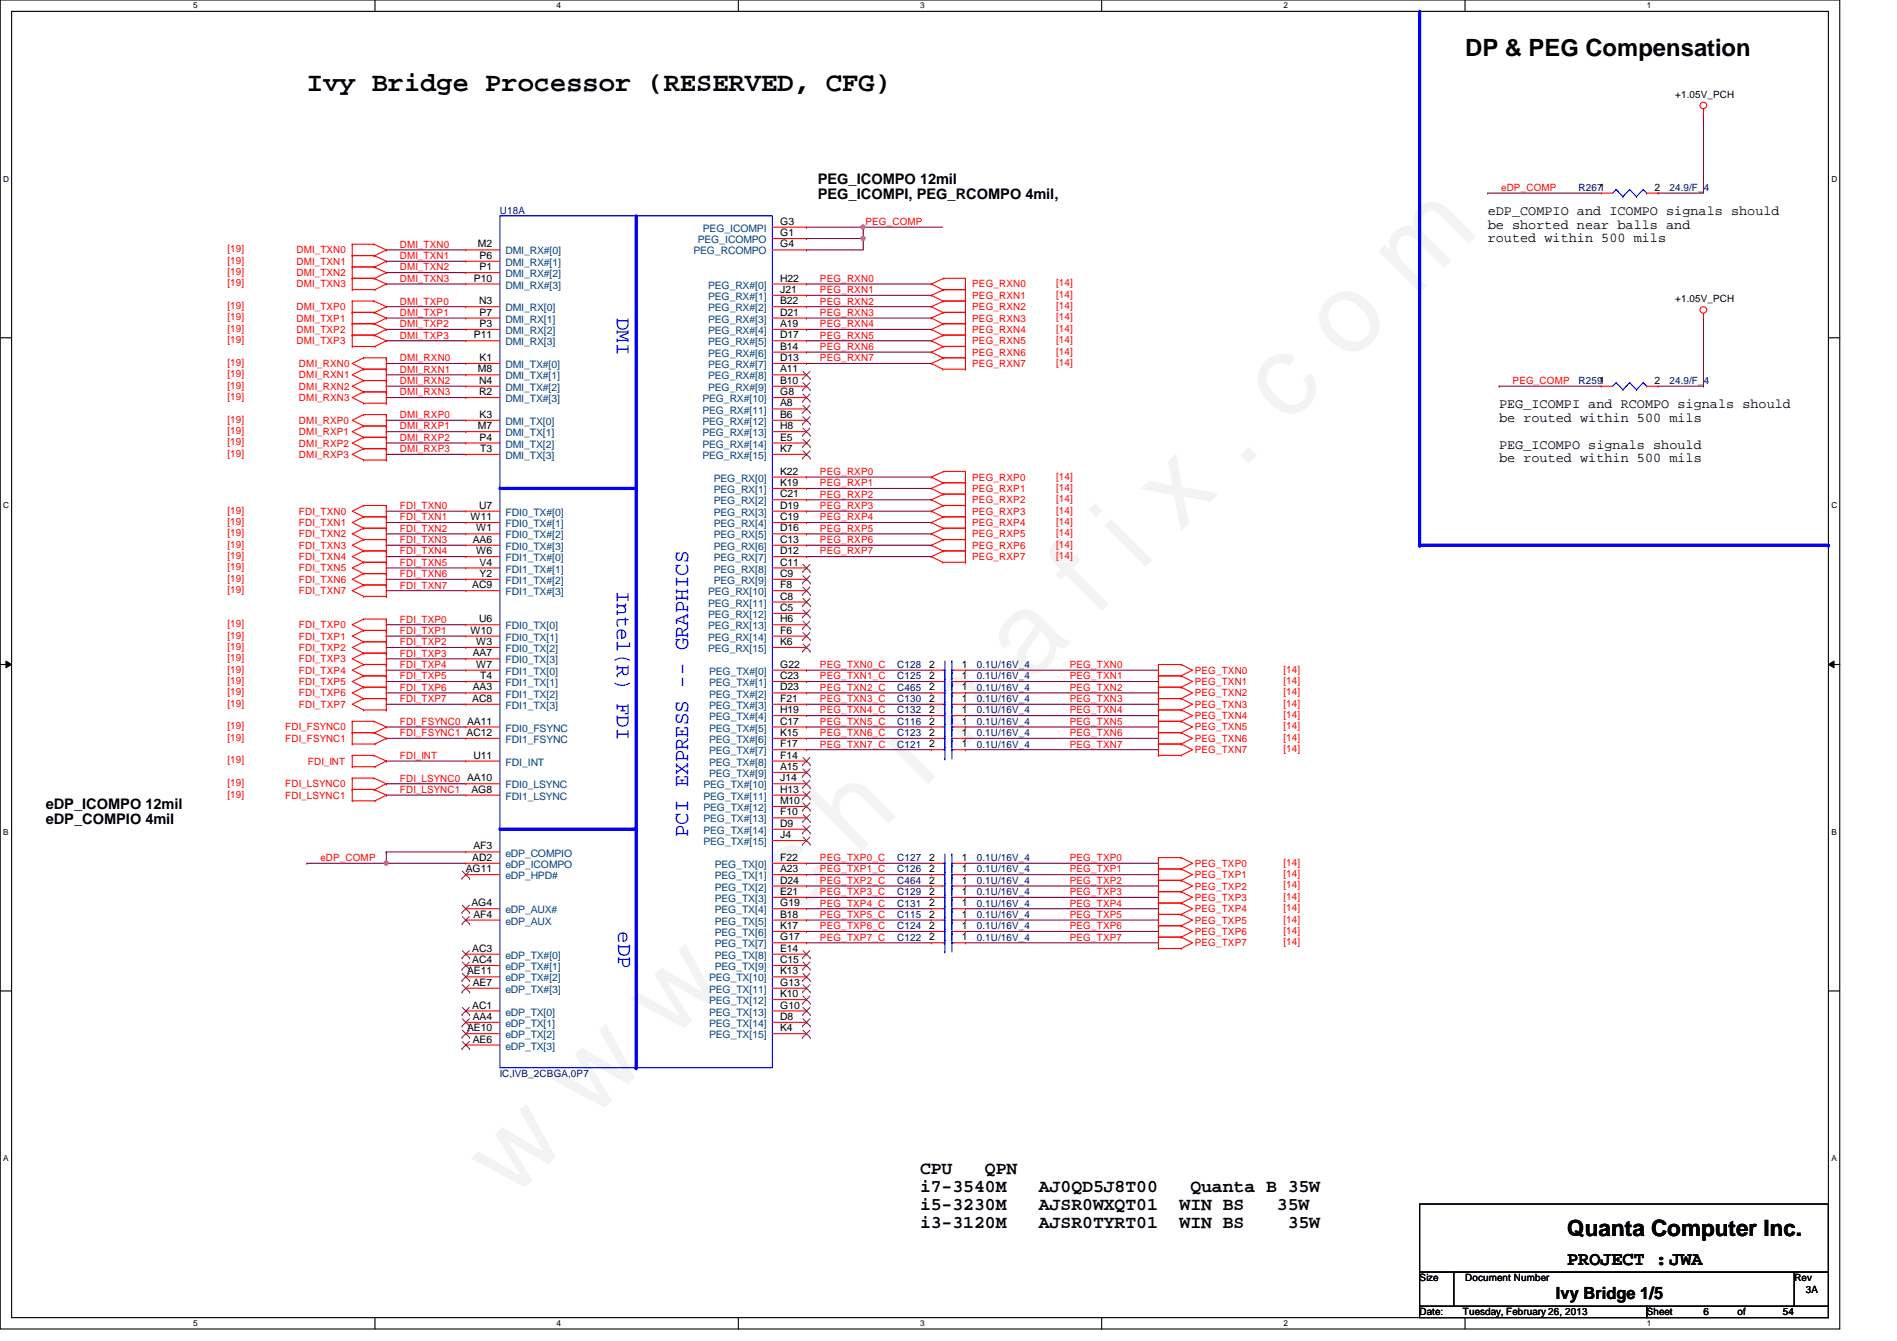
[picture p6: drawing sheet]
<svg xmlns="http://www.w3.org/2000/svg" width="297mm" height="210mm" viewBox="0 0 297 210" stroke-linecap="round" stroke-linejoin="round" font-family="sans-serif">
<defs><g id="words">
<text font-size="17.6" fill="#f0f" x="80.1" y="188" transform="rotate(-45 80.1 188)">w w w . c h i n a f i x . c o m</text>
<text font-size="4.2" x="48" y="14.2">Ivy Bridge Processor (RESERVED, CFG)</text>
<text font-size="3.7" x="229.4" y="8.8">DP &amp; PEG Compensation</text>
<text font-size="3.5" x="245.4" y="193.5">Quanta Computer Inc.</text>
<g font-size="3.3" fill="#00f">
<text x="96.6" y="49.8" transform="rotate(90 96.6 49.8)">DMI</text>
<text x="96.6" y="92.5" transform="rotate(90 96.6 92.5)">Intel(R) FDI</text>
<text x="107.8" y="131" transform="rotate(-90 107.8 131)">PCI EXPRESS -- GRAPHICS</text>
<text x="96.8" y="145.8" transform="rotate(90 96.8 145.8)">eDP</text>
</g>
<text font-size="3" x="245.4" y="198.1">PROJECT :JWA</text>
<g font-size="2.8">
<text x="144.1" y="183.7">CPU</text>
<text x="154.2" y="183.7">QPN</text>
<text x="144.1" y="186.6">i7-3540M</text>
<text x="144.1" y="189.4">i5-3230M</text>
<text x="162.7" y="186.6">AJ0QD5J8T00</text>
<text x="162.7" y="189.4">AJSR0WXQT01</text>
<text x="184.7" y="189.4">WIN BS</text>
<text x="186.4" y="186.6">Quanta B 35W</text>
<text x="199.9" y="189.4">35W</text>
<text x="144.1" y="192.2">i3-3120M</text>
<text x="162.7" y="192.2">AJSR0TYRT01</text>
<text x="184.7" y="192.2">WIN BS</text>
<text x="201.6" y="192.2">35W</text>
</g>
<text font-size="2.6" x="243.6" y="203.3">Ivy Bridge 1/5</text>
<g font-size="2.3">
<text x="128.1" y="28.8">PEG_ICOMPO 12mil</text>
<text x="128.1" y="31.2">PEG_ICOMPI, PEG_RCOMPO 4mil,</text>
<text x="7.2" y="126.6">eDP_ICOMPO 12mil</text>
<text x="7.2" y="128.9">eDP_COMPIO 4mil</text>
</g>
<g font-size="2.1">
<text x="233" y="33.7">eDP_COMPIO and ICOMPO signals should</text>
<text x="233" y="35.8">be shorted near balls and</text>
<text x="233" y="37.9">routed within 500 mils</text>
<text x="234.7" y="63.9">PEG_ICOMPI and RCOMPO signals should</text>
<text x="234.7" y="66">be routed within 500 mils</text>
<text x="234.7" y="70.2">PEG_ICOMPO signals should</text>
<text x="234.7" y="72.3">be routed within 500 mils</text>
</g>
<g font-size="1.6">
<text x="262.3" y="15.3">+1.05V_PCH</text>
<text x="259.1" y="29.8">2</text>
<text x="122.2" y="35.2">G3</text>
<text x="74.8" y="38.7">M2</text>
<text x="75.1" y="40.5">P6</text>
<text x="122.2" y="37">G1</text>
<text x="122.2" y="38.7">G4</text>
<text x="74.2" y="44.1">P10</text>
<text x="75" y="47.6">N3</text>
<text x="75.1" y="42.3">P1</text>
<text x="122.2" y="44.1">H22</text>
<text x="122.2" y="45.8">J21</text>
<text x="122.2" y="47.6">B22</text>
<text x="262.3" y="47.3">+1.05V_PCH</text>
<text x="74.2" y="53">P11</text>
<text x="75.1" y="49.4">P7</text>
<text x="75.1" y="51.2">P3</text>
<text x="122.2" y="49.4">D21</text>
<text x="122.2" y="51.2">A19</text>
<text x="122.2" y="53">D17</text>
<text x="74.8" y="58.3">M8</text>
<text x="75.1" y="56.5">K1</text>
<text x="122.2" y="54.7">B14</text>
<text x="122.2" y="56.5">D13</text>
<text x="122.2" y="58.3">A11</text>
<text x="75" y="60.1">N4</text>
<text x="75" y="61.8">R2</text>
<text x="75.1" y="65.4">K3</text>
<text x="122.2" y="60.1">B10</text>
<text x="122.2" y="61.8">G8</text>
<text x="122.2" y="63.6">A8</text>
<text x="122.2" y="65.4">B6</text>
<text x="259.1" y="60.1">2</text>
<text x="74.8" y="67.2">M7</text>
<text x="75.1" y="69">P4</text>
<text x="75.2" y="70.7">T3</text>
<text x="122.2" y="67.2">H8</text>
<text x="122.2" y="69">E5</text>
<text x="122.2" y="70.7">K7</text>
<text x="122.2" y="74.3">K22</text>
<text x="122.2" y="76.1">K19</text>
<text x="122.2" y="77.9">C21</text>
<text x="73.7" y="81.4">W11</text>
<text x="74.5" y="83.2">W1</text>
<text x="75" y="79.6">U7</text>
<text x="122.2" y="79.6">D19</text>
<text x="122.2" y="81.4">C19</text>
<text x="122.2" y="83.2">D16</text>
<text x="74" y="85">AA6</text>
<text x="74.5" y="86.7">W6</text>
<text x="75.1" y="88.5">V4</text>
<text x="122.2" y="85">C13</text>
<text x="122.2" y="86.7">D12</text>
<text x="122.2" y="88.5">C11</text>
<text x="74" y="92.1">AC9</text>
<text x="75.1" y="90.3">Y2</text>
<text x="122.2" y="90.3">C9</text>
<text x="122.2" y="92.1">F8</text>
<text x="122.2" y="93.9">C8</text>
<text x="122.2" y="95.6">C5</text>
<text x="73.7" y="99.2">W10</text>
<text x="74.5" y="101">W3</text>
<text x="75" y="97.4">U6</text>
<text x="122.2" y="97.4">H6</text>
<text x="122.2" y="99.2">F6</text>
<text x="122.2" y="101">K6</text>
<text x="74" y="102.7">AA7</text>
<text x="74.5" y="104.5">W7</text>
<text x="75.2" y="106.3">T4</text>
<text x="122.2" y="104.5">G22</text>
<text x="122.2" y="106.3">C23</text>
<text x="145.5" y="106.3">2</text>
<text x="145.5" y="104.5">2</text>
<text x="150.6" y="106.3">1</text>
<text x="150.6" y="104.5">1</text>
<text x="74" y="109.9">AC8</text>
<text x="74" y="108.1">AA3</text>
<text x="122.2" y="108.1">D23</text>
<text x="122.2" y="109.9">F21</text>
<text x="122.2" y="111.6">H19</text>
<text x="122.2" y="113.4">C17</text>
<text x="145.5" y="111.6">2</text>
<text x="145.5" y="108.1">2</text>
<text x="145.5" y="113.4">2</text>
<text x="145.5" y="109.9">2</text>
<text x="150.6" y="111.6">1</text>
<text x="150.6" y="108.1">1</text>
<text x="150.6" y="113.4">1</text>
<text x="150.6" y="109.9">1</text>
<text x="74.1" y="118.7">U11</text>
<text x="122.2" y="115.2">K15</text>
<text x="122.2" y="117">F17</text>
<text x="122.2" y="118.7">F14</text>
<text x="145.5" y="117">2</text>
<text x="145.5" y="115.2">2</text>
<text x="150.6" y="117">1</text>
<text x="150.6" y="115.2">1</text>
<text x="73.8" y="124.1">AG8</text>
<text x="122.2" y="120.5">A15</text>
<text x="122.2" y="122.3">J14</text>
<text x="122.2" y="124.1">H13</text>
<text x="122.2" y="125.9">M10</text>
<text x="122.2" y="127.6">F10</text>
<text x="122.2" y="129.4">D9</text>
<text x="122.2" y="131.2">J4</text>
<text x="72.9" y="136.5">AG11</text>
<text x="74" y="134.7">AD2</text>
<text x="74.1" y="133">AF3</text>
<text x="122.2" y="134.7">F22</text>
<text x="122.2" y="136.5">A23</text>
<text x="145.5" y="134.7">2</text>
<text x="145.5" y="136.5">2</text>
<text x="150.6" y="134.7">1</text>
<text x="150.6" y="136.5">1</text>
<text x="73.8" y="141.9">AG4</text>
<text x="74.1" y="143.6">AF4</text>
<text x="122.2" y="138.3">D24</text>
<text x="122.2" y="140.1">E21</text>
<text x="122.2" y="141.9">G19</text>
<text x="122.2" y="143.6">B18</text>
<text x="145.5" y="138.3">2</text>
<text x="145.5" y="140.1">2</text>
<text x="145.5" y="141.9">2</text>
<text x="145.5" y="143.6">2</text>
<text x="150.6" y="138.3">1</text>
<text x="150.6" y="140.1">1</text>
<text x="150.6" y="141.9">1</text>
<text x="150.6" y="143.6">1</text>
<text x="74" y="149">AC3</text>
<text x="122.2" y="145.4">K17</text>
<text x="122.2" y="147.2">G17</text>
<text x="122.2" y="149">E14</text>
<text x="145.5" y="145.4">2</text>
<text x="145.5" y="147.2">2</text>
<text x="150.6" y="145.4">1</text>
<text x="150.6" y="147.2">1</text>
<text x="73.1" y="152.5">AE11</text>
<text x="74" y="150.7">AC4</text>
<text x="74" y="154.3">AE7</text>
<text x="122.2" y="150.7">C15</text>
<text x="122.2" y="152.5">K13</text>
<text x="122.2" y="154.3">G13</text>
<text x="73.1" y="161.4">AE10</text>
<text x="74" y="157.9">AC1</text>
<text x="74" y="159.6">AA4</text>
<text x="122.2" y="156.1">K10</text>
<text x="122.2" y="157.9">G10</text>
<text x="122.2" y="159.6">D8</text>
<text x="122.2" y="161.4">K4</text>
<text x="74" y="163.2">AE6</text>
<text x="222.3" y="200.6">Size</text>
<text x="229.4" y="200.6">Document Number</text>
<text x="281" y="200.6">Rev</text>
<text x="282.7" y="202.4">3A</text>
<text x="222.3" y="205.9">Date:</text>
<text x="229.1" y="205.9">Tuesday, February 26, 2013</text>
<text x="257.8" y="205.9">Sheet</text>
<text x="266.7" y="205.9">6</text>
<text x="272.1" y="205.9">of</text>
<text x="279.2" y="205.9">54</text>
</g>
<g font-size="1.6" fill="#f00">
<text x="235.1" y="29.9">eDP_COMP</text>
<text x="135.5" y="35.2">PEG_COMP</text>
<text x="35.6" y="39.5">[19]</text>
<text x="35.6" y="41.3">[19]</text>
<text x="46.4" y="39.7">DMI_TXN0</text>
<text x="46.4" y="41.4">DMI_TXN1</text>
<text x="62.6" y="40.6">DMI_TXN1</text>
<text x="62.6" y="38.8">DMI_TXN0</text>
<text x="35.6" y="43.1">[19]</text>
<text x="35.6" y="44.8">[19]</text>
<text x="46.4" y="43.2">DMI_TXN2</text>
<text x="46.4" y="45">DMI_TXN3</text>
<text x="62.6" y="47.7">DMI_TXP0</text>
<text x="62.6" y="42.3">DMI_TXN2</text>
<text x="62.6" y="44.1">DMI_TXN3</text>
<text x="128.4" y="45.9">PEG_RXN1</text>
<text x="128.4" y="47.7">PEG_RXN2</text>
<text x="128.4" y="44.1">PEG_RXN0</text>
<text x="152.2" y="45">PEG_RXN0</text>
<text x="152.2" y="46.8">PEG_RXN1</text>
<text x="165.4" y="44.8">[14]</text>
<text x="165.4" y="46.6">[14]</text>
<text x="35.6" y="48.4">[19]</text>
<text x="35.6" y="50.2">[19]</text>
<text x="35.6" y="51.9">[19]</text>
<text x="35.6" y="53.7">[19]</text>
<text x="46.4" y="48.6">DMI_TXP0</text>
<text x="46.4" y="50.3">DMI_TXP1</text>
<text x="46.4" y="52.1">DMI_TXP2</text>
<text x="46.4" y="53.9">DMI_TXP3</text>
<text x="62.6" y="49.4">DMI_TXP1</text>
<text x="62.6" y="51.2">DMI_TXP2</text>
<text x="62.6" y="53">DMI_TXP3</text>
<text x="128.4" y="49.4">PEG_RXN3</text>
<text x="128.4" y="51.2">PEG_RXN4</text>
<text x="128.4" y="53">PEG_RXN5</text>
<text x="152.2" y="48.6">PEG_RXN2</text>
<text x="152.2" y="50.3">PEG_RXN3</text>
<text x="152.2" y="52.1">PEG_RXN4</text>
<text x="152.2" y="53.9">PEG_RXN5</text>
<text x="165.4" y="48.4">[14]</text>
<text x="165.4" y="50.2">[14]</text>
<text x="165.4" y="51.9">[14]</text>
<text x="165.4" y="53.7">[14]</text>
<text x="35.6" y="57.3">[19]</text>
<text x="35.6" y="59.1">[19]</text>
<text x="46.8" y="57.4">DMI_RXN0</text>
<text x="46.8" y="59.2">DMI_RXN1</text>
<text x="62.6" y="58.3">DMI_RXN1</text>
<text x="62.6" y="56.6">DMI_RXN0</text>
<text x="128.4" y="54.8">PEG_RXN6</text>
<text x="128.4" y="56.6">PEG_RXN7</text>
<text x="152.2" y="55.7">PEG_RXN6</text>
<text x="152.2" y="57.4">PEG_RXN7</text>
<text x="165.4" y="55.5">[14]</text>
<text x="165.4" y="57.3">[14]</text>
<text x="35.6" y="60.8">[19]</text>
<text x="35.6" y="62.6">[19]</text>
<text x="46.8" y="61">DMI_RXN2</text>
<text x="46.8" y="62.8">DMI_RXN3</text>
<text x="62.6" y="65.4">DMI_RXP0</text>
<text x="62.6" y="60.1">DMI_RXN2</text>
<text x="62.6" y="61.9">DMI_RXN3</text>
<text x="236.9" y="60.1">PEG_COMP</text>
<text x="35.6" y="66.2">[19]</text>
<text x="35.6" y="67.9">[19]</text>
<text x="35.6" y="69.7">[19]</text>
<text x="35.6" y="71.5">[19]</text>
<text x="46.8" y="66.3">DMI_RXP0</text>
<text x="46.8" y="68.1">DMI_RXP1</text>
<text x="46.8" y="69.9">DMI_RXP2</text>
<text x="46.8" y="71.7">DMI_RXP3</text>
<text x="62.6" y="67.2">DMI_RXP1</text>
<text x="62.6" y="69">DMI_RXP2</text>
<text x="62.6" y="70.8">DMI_RXP3</text>
<text x="128.4" y="76.1">PEG_RXP1</text>
<text x="128.4" y="77.9">PEG_RXP2</text>
<text x="128.4" y="74.3">PEG_RXP0</text>
<text x="152.2" y="75.2">PEG_RXP0</text>
<text x="152.2" y="77">PEG_RXP1</text>
<text x="165.4" y="75.1">[14]</text>
<text x="165.4" y="76.8">[14]</text>
<text x="35.6" y="80.4">[19]</text>
<text x="35.6" y="82.2">[19]</text>
<text x="35.6" y="83.9">[19]</text>
<text x="46.8" y="80.6">FDI_TXN0</text>
<text x="46.8" y="82.3">FDI_TXN1</text>
<text x="62.6" y="81.4">FDI_TXN1</text>
<text x="62.6" y="83.2">FDI_TXN2</text>
<text x="62.6" y="79.7">FDI_TXN0</text>
<text x="128.4" y="79.7">PEG_RXP3</text>
<text x="128.4" y="81.4">PEG_RXP4</text>
<text x="128.4" y="83.2">PEG_RXP5</text>
<text x="152.2" y="78.8">PEG_RXP2</text>
<text x="152.2" y="80.6">PEG_RXP3</text>
<text x="152.2" y="82.3">PEG_RXP4</text>
<text x="165.4" y="78.6">[14]</text>
<text x="165.4" y="80.4">[14]</text>
<text x="165.4" y="82.2">[14]</text>
<text x="165.4" y="83.9">[14]</text>
<text x="35.6" y="85.7">[19]</text>
<text x="35.6" y="87.5">[19]</text>
<text x="35.6" y="89.3">[19]</text>
<text x="46.8" y="84.1">FDI_TXN2</text>
<text x="46.8" y="85.9">FDI_TXN3</text>
<text x="46.8" y="87.7">FDI_TXN4</text>
<text x="46.8" y="89.5">FDI_TXN5</text>
<text x="62.6" y="88.6">FDI_TXN5</text>
<text x="62.6" y="86.8">FDI_TXN4</text>
<text x="62.6" y="85">FDI_TXN3</text>
<text x="128.4" y="85">PEG_RXP6</text>
<text x="128.4" y="86.8">PEG_RXP7</text>
<text x="152.2" y="84.1">PEG_RXP5</text>
<text x="152.2" y="85.9">PEG_RXP6</text>
<text x="152.2" y="87.7">PEG_RXP7</text>
<text x="165.4" y="85.7">[14]</text>
<text x="165.4" y="87.5">[14]</text>
<text x="35.6" y="91.1">[19]</text>
<text x="35.6" y="92.8">[19]</text>
<text x="46.8" y="91.2">FDI_TXN6</text>
<text x="46.8" y="93">FDI_TXN7</text>
<text x="62.6" y="92.1">FDI_TXN7</text>
<text x="62.6" y="90.3">FDI_TXN6</text>
<text x="35.6" y="98.2">[19]</text>
<text x="35.6" y="99.9">[19]</text>
<text x="35.6" y="101.7">[19]</text>
<text x="46.8" y="98.3">FDI_TXP0</text>
<text x="46.8" y="100.1">FDI_TXP1</text>
<text x="46.8" y="101.9">FDI_TXP2</text>
<text x="62.6" y="99.2">FDI_TXP1</text>
<text x="62.6" y="101">FDI_TXP2</text>
<text x="62.6" y="97.5">FDI_TXP0</text>
<text x="35.6" y="103.5">[19]</text>
<text x="35.6" y="105.3">[19]</text>
<text x="35.6" y="107.1">[19]</text>
<text x="46.8" y="103.7">FDI_TXP3</text>
<text x="46.8" y="105.5">FDI_TXP4</text>
<text x="46.8" y="107.2">FDI_TXP5</text>
<text x="62.6" y="106.3">FDI_TXP5</text>
<text x="62.6" y="104.6">FDI_TXP4</text>
<text x="62.6" y="102.8">FDI_TXP3</text>
<text x="128.4" y="106.3">PEG_TXN1_C</text>
<text x="128.4" y="104.6">PEG_TXN0_C</text>
<text x="167.5" y="106.3">PEG_TXN1</text>
<text x="167.5" y="104.6">PEG_TXN0</text>
<text x="187.1" y="105.5">PEG_TXN0</text>
<text x="187.1" y="107.2">PEG_TXN1</text>
<text x="201" y="105.3">[14]</text>
<text x="201" y="107.1">[14]</text>
<text x="35.6" y="108.8">[19]</text>
<text x="35.6" y="110.6">[19]</text>
<text x="46.8" y="109">FDI_TXP6</text>
<text x="46.8" y="110.8">FDI_TXP7</text>
<text x="62.6" y="113.5">FDI_FSYNC0 AA11</text>
<text x="62.6" y="109.9">FDI_TXP7</text>
<text x="62.6" y="108.1">FDI_TXP6</text>
<text x="128.4" y="108.1">PEG_TXN2_C</text>
<text x="128.4" y="109.9">PEG_TXN3_C</text>
<text x="128.4" y="111.7">PEG_TXN4_C</text>
<text x="128.4" y="113.5">PEG_TXN5_C</text>
<text x="167.5" y="111.7">PEG_TXN4</text>
<text x="167.5" y="108.1">PEG_TXN2</text>
<text x="167.5" y="113.5">PEG_TXN5</text>
<text x="167.5" y="109.9">PEG_TXN3</text>
<text x="187.1" y="109">PEG_TXN2</text>
<text x="187.1" y="110.8">PEG_TXN3</text>
<text x="187.1" y="112.6">PEG_TXN4</text>
<text x="201" y="108.8">[14]</text>
<text x="201" y="110.6">[14]</text>
<text x="201" y="112.4">[14]</text>
<text x="35.6" y="119.5">[19]</text>
<text x="35.6" y="114.2">[19]</text>
<text x="35.6" y="116">[19]</text>
<text x="44.7" y="114.3">FDI_FSYNC0</text>
<text x="44.7" y="116.1">FDI_FSYNC1</text>
<text x="48.2" y="119.7">FDI_INT</text>
<text x="62.6" y="115.2">FDI_FSYNC1 AC12</text>
<text x="62.6" y="118.8">FDI_INT</text>
<text x="128.4" y="115.2">PEG_TXN6_C</text>
<text x="128.4" y="117">PEG_TXN7_C</text>
<text x="167.5" y="115.2">PEG_TXN6</text>
<text x="167.5" y="117">PEG_TXN7</text>
<text x="187.1" y="114.3">PEG_TXN5</text>
<text x="187.1" y="116.1">PEG_TXN6</text>
<text x="187.1" y="117.9">PEG_TXN7</text>
<text x="201" y="114.2">[14]</text>
<text x="201" y="116">[14]</text>
<text x="201" y="117.7">[14]</text>
<text x="35.6" y="123.1">[19]</text>
<text x="35.6" y="124.8">[19]</text>
<text x="44.7" y="123.2">FDI_LSYNC0</text>
<text x="44.7" y="125">FDI_LSYNC1</text>
<text x="62.6" y="122.3">FDI_LSYNC0 AA10</text>
<text x="62.6" y="124.1">FDI_LSYNC1</text>
<text x="50.2" y="134.8">eDP_COMP</text>
<text x="128.4" y="136.6">PEG_TXP1_C</text>
<text x="128.4" y="134.8">PEG_TXP0_C</text>
<text x="167.5" y="134.8">PEG_TXP0</text>
<text x="167.5" y="136.6">PEG_TXP1</text>
<text x="187.1" y="135.7">PEG_TXP0</text>
<text x="187.1" y="137.5">PEG_TXP1</text>
<text x="201" y="135.5">[14]</text>
<text x="201" y="137.3">[14]</text>
<text x="128.4" y="138.3">PEG_TXP2_C</text>
<text x="128.4" y="140.1">PEG_TXP3_C</text>
<text x="128.4" y="141.9">PEG_TXP4_C</text>
<text x="128.4" y="143.7">PEG_TXP5_C</text>
<text x="167.5" y="140.1">PEG_TXP3</text>
<text x="167.5" y="141.9">PEG_TXP4</text>
<text x="167.5" y="143.7">PEG_TXP5</text>
<text x="167.5" y="138.3">PEG_TXP2</text>
<text x="187.1" y="139.2">PEG_TXP2</text>
<text x="187.1" y="141">PEG_TXP3</text>
<text x="187.1" y="142.8">PEG_TXP4</text>
<text x="201" y="139.1">[14]</text>
<text x="201" y="140.8">[14]</text>
<text x="201" y="142.6">[14]</text>
<text x="128.4" y="145.5">PEG_TXP6_C</text>
<text x="128.4" y="147.2">PEG_TXP7_C</text>
<text x="167.5" y="145.5">PEG_TXP6</text>
<text x="167.5" y="147.2">PEG_TXP7</text>
<text x="187.1" y="144.6">PEG_TXP5</text>
<text x="187.1" y="146.3">PEG_TXP6</text>
<text x="187.1" y="148.1">PEG_TXP7</text>
<text x="201" y="144.4">[14]</text>
<text x="201" y="146.2">[14]</text>
<text x="201" y="148">[14]</text>
</g>
<g font-size="1.6" fill="#000080">
<text x="247.2" y="29.9">R2671</text>
<text x="261.4" y="29.9">24.9/F_4</text>
<text x="78.3" y="33.4">U18A</text>
<text x="247.2" y="60.1">R2591</text>
<text x="261.4" y="60.1">24.9/F_4</text>
<text x="140.5" y="106.3">C125</text>
<text x="140.5" y="104.6">C128</text>
<text x="152.9" y="106.3">0.1U/16V_4</text>
<text x="152.9" y="104.6">0.1U/16V_4</text>
<text x="140.5" y="111.7">C132</text>
<text x="140.5" y="108.1">C465</text>
<text x="140.5" y="113.5">C116</text>
<text x="140.5" y="109.9">C130</text>
<text x="152.9" y="111.7">0.1U/16V_4</text>
<text x="152.9" y="108.1">0.1U/16V_4</text>
<text x="152.9" y="113.5">0.1U/16V_4</text>
<text x="152.9" y="109.9">0.1U/16V_4</text>
<text x="140.5" y="117">C121</text>
<text x="140.5" y="115.2">C123</text>
<text x="152.9" y="117">0.1U/16V_4</text>
<text x="152.9" y="115.2">0.1U/16V_4</text>
<text x="140.5" y="134.8">C127</text>
<text x="140.5" y="136.6">C126</text>
<text x="152.9" y="134.8">0.1U/16V_4</text>
<text x="152.9" y="136.6">0.1U/16V_4</text>
<text x="140.5" y="138.3">C464</text>
<text x="140.5" y="140.1">C129</text>
<text x="140.5" y="141.9">C131</text>
<text x="140.5" y="143.7">C115</text>
<text x="152.9" y="138.3">0.1U/16V_4</text>
<text x="152.9" y="140.1">0.1U/16V_4</text>
<text x="152.9" y="141.9">0.1U/16V_4</text>
<text x="152.9" y="143.7">0.1U/16V_4</text>
<text x="140.5" y="145.5">C124</text>
<text x="140.5" y="147.2">C122</text>
<text x="152.9" y="145.5">0.1U/16V_4</text>
<text x="152.9" y="147.2">0.1U/16V_4</text>
<text x="78.3" y="168.6">IC,IVB_2CBGA,0P7</text>
</g>
<g font-size="1.6" fill="#004080">
<text x="79.2" y="39.8">DMI_RX#[0]</text>
<text x="79.2" y="41.6">DMI_RX#[1]</text>
<text x="108.6" y="39.8">PEG_RCOMPO</text>
<text x="109.3" y="38.1">PEG_ICOMPO</text>
<text x="110.1" y="36.3">PEG_ICOMPI</text>
<text x="79.2" y="43.4">DMI_RX#[2]</text>
<text x="79.2" y="45.2">DMI_RX#[3]</text>
<text x="110.9" y="45.2">PEG_RX#[0]</text>
<text x="110.9" y="46.9">PEG_RX#[1]</text>
<text x="79.2" y="48.7">DMI_RX[0]</text>
<text x="79.2" y="50.5">DMI_RX[1]</text>
<text x="79.2" y="52.3">DMI_RX[2]</text>
<text x="110.9" y="48.7">PEG_RX#[2]</text>
<text x="110.9" y="50.5">PEG_RX#[3]</text>
<text x="110.9" y="52.3">PEG_RX#[4]</text>
<text x="79.2" y="54.1">DMI_RX[3]</text>
<text x="79.2" y="57.6">DMI_TX#[0]</text>
<text x="79.2" y="59.4">DMI_TX#[1]</text>
<text x="110.9" y="54.1">PEG_RX#[5]</text>
<text x="110.9" y="55.8">PEG_RX#[6]</text>
<text x="110.9" y="57.6">PEG_RX#[7]</text>
<text x="110.9" y="59.4">PEG_RX#[8]</text>
<text x="79.2" y="61.2">DMI_TX#[2]</text>
<text x="79.2" y="62.9">DMI_TX#[3]</text>
<text x="110" y="62.9">PEG_RX#[10]</text>
<text x="110" y="64.7">PEG_RX#[11]</text>
<text x="110.9" y="61.2">PEG_RX#[9]</text>
<text x="79.2" y="66.5">DMI_TX[0]</text>
<text x="79.2" y="68.3">DMI_TX[1]</text>
<text x="79.2" y="71.8">DMI_TX[3]</text>
<text x="79.2" y="70.1">DMI_TX[2]</text>
<text x="110" y="66.5">PEG_RX#[12]</text>
<text x="110" y="68.3">PEG_RX#[13]</text>
<text x="110" y="70.1">PEG_RX#[14]</text>
<text x="110" y="71.8">PEG_RX#[15]</text>
<text x="111.8" y="75.4">PEG_RX[0]</text>
<text x="111.8" y="77.2">PEG_RX[1]</text>
<text x="79.2" y="80.7">FDI0_TX#[0]</text>
<text x="79.2" y="82.5">FDI0_TX#[1]</text>
<text x="111.8" y="79">PEG_RX[2]</text>
<text x="111.8" y="80.7">PEG_RX[3]</text>
<text x="111.8" y="82.5">PEG_RX[4]</text>
<text x="79.2" y="84.3">FDI0_TX#[2]</text>
<text x="79.2" y="86.1">FDI0_TX#[3]</text>
<text x="79.2" y="87.8">FDI1_TX#[0]</text>
<text x="79.2" y="89.6">FDI1_TX#[1]</text>
<text x="111.8" y="84.3">PEG_RX[5]</text>
<text x="111.8" y="86.1">PEG_RX[6]</text>
<text x="111.8" y="87.8">PEG_RX[7]</text>
<text x="111.8" y="89.6">PEG_RX[8]</text>
<text x="79.2" y="91.4">FDI1_TX#[2]</text>
<text x="79.2" y="93.2">FDI1_TX#[3]</text>
<text x="110.9" y="93.2">PEG_RX[10]</text>
<text x="110.9" y="95">PEG_RX[11]</text>
<text x="111.8" y="91.4">PEG_RX[9]</text>
<text x="79.2" y="98.5">FDI0_TX[0]</text>
<text x="79.2" y="100.3">FDI0_TX[1]</text>
<text x="110.9" y="96.7">PEG_RX[12]</text>
<text x="110.9" y="98.5">PEG_RX[13]</text>
<text x="110.9" y="100.3">PEG_RX[14]</text>
<text x="79.2" y="102.1">FDI0_TX[2]</text>
<text x="79.2" y="103.8">FDI0_TX[3]</text>
<text x="79.2" y="105.6">FDI1_TX[0]</text>
<text x="79.2" y="107.4">FDI1_TX[1]</text>
<text x="110.9" y="102.1">PEG_RX[15]</text>
<text x="111" y="105.6">PEG_TX#[0]</text>
<text x="111" y="107.4">PEG_TX#[1]</text>
<text x="79.2" y="109.2">FDI1_TX[2]</text>
<text x="79.2" y="111">FDI1_TX[3]</text>
<text x="111" y="109.2">PEG_TX#[2]</text>
<text x="111" y="111">PEG_TX#[3]</text>
<text x="111" y="112.7">PEG_TX#[4]</text>
<text x="79.2" y="114.5">FDI0_FSYNC</text>
<text x="79.2" y="116.3">FDI1_FSYNC</text>
<text x="79.2" y="119.8">FDI_INT</text>
<text x="111" y="114.5">PEG_TX#[5]</text>
<text x="111" y="116.3">PEG_TX#[6]</text>
<text x="111" y="118.1">PEG_TX#[7]</text>
<text x="111" y="119.8">PEG_TX#[8]</text>
<text x="79.2" y="123.4">FDI0_LSYNC</text>
<text x="79.2" y="125.2">FDI1_LSYNC</text>
<text x="110.1" y="123.4">PEG_TX#[10]</text>
<text x="110.1" y="125.2">PEG_TX#[11]</text>
<text x="111" y="121.6">PEG_TX#[9]</text>
<text x="110.1" y="127">PEG_TX#[12]</text>
<text x="110.1" y="128.7">PEG_TX#[13]</text>
<text x="110.1" y="130.5">PEG_TX#[14]</text>
<text x="79.2" y="134.1">eDP_COMPIO</text>
<text x="79.2" y="137.6">eDP_HPD#</text>
<text x="79.2" y="135.8">eDP_ICOMPO</text>
<text x="110.1" y="132.3">PEG_TX#[15]</text>
<text x="111.9" y="135.8">PEG_TX[0]</text>
<text x="111.9" y="137.6">PEG_TX[1]</text>
<text x="79.2" y="143">eDP_AUX#</text>
<text x="111.9" y="139.4">PEG_TX[2]</text>
<text x="111.9" y="141.2">PEG_TX[3]</text>
<text x="111.9" y="143">PEG_TX[4]</text>
<text x="79.2" y="144.7">eDP_AUX</text>
<text x="111.9" y="144.7">PEG_TX[5]</text>
<text x="111.9" y="146.5">PEG_TX[6]</text>
<text x="111.9" y="148.3">PEG_TX[7]</text>
<text x="79.2" y="150.1">eDP_TX#[0]</text>
<text x="79.2" y="151.8">eDP_TX#[1]</text>
<text x="79.2" y="153.6">eDP_TX#[2]</text>
<text x="79.2" y="155.4">eDP_TX#[3]</text>
<text x="111" y="153.6">PEG_TX[10]</text>
<text x="111" y="155.4">PEG_TX[11]</text>
<text x="111.9" y="150.1">PEG_TX[8]</text>
<text x="111.9" y="151.8">PEG_TX[9]</text>
<text x="79.2" y="159">eDP_TX[0]</text>
<text x="79.2" y="160.7">eDP_TX[1]</text>
<text x="111" y="157.2">PEG_TX[12]</text>
<text x="111" y="159">PEG_TX[13]</text>
<text x="111" y="160.7">PEG_TX[14]</text>
<text x="79.2" y="162.5">eDP_TX[2]</text>
<text x="79.2" y="164.3">eDP_TX[3]</text>
<text x="111" y="162.5">PEG_TX[15]</text>
</g>
<g font-size="1.3">
<text x="30.3" y="1.3">5</text>
<text x="87.2" y="1.3">4</text>
<text x="144.1" y="1.3">3</text>
<text x="201" y="1.3">2</text>
<text x="257.8" y="1.3">1</text>
<text x=".5" y="28.4">D</text>
<text x="286.8" y="28.4">D</text>
<text x=".5" y="79.5">C</text>
<text x="286.8" y="79.5">C</text>
<text x=".5" y="130.7">B</text>
<text x="286.8" y="130.7">B</text>
<text x=".5" y="181.8">A</text>
<text x="286.8" y="181.8">A</text>
<text x="30.3" y="207.6">5</text>
<text x="87.2" y="207.6">4</text>
<text x="144.1" y="207.6">3</text>
<text x="201" y="207.6">2</text>
<text x="257.8" y="207.6">1</text>
</g>
</g></defs>
<path d="M0 0h288.1v208h-288.1zM1.8 1.8h284.5v204.4h-284.5z" fill="none" stroke="#000" stroke-width=".17"/>
<g fill="#fff">
<path d="M30.3 .2h.6v1.4h-.6z"/>
<path d="M30.3 206.4h.6v1.4h-.6z"/>
</g>
<path d="M58.7 0v1.8M58.7 206.2v1.8" fill="none" stroke="#000" stroke-width=".17"/>
<g fill="#fff">
<path d="M87.2 .2h.6v1.4h-.6z"/>
<path d="M87.2 206.4h.6v1.4h-.6z"/>
</g>
<path d="M115.6 0v1.8M115.6 206.2v1.8" fill="none" stroke="#000" stroke-width=".17"/>
<g fill="#fff">
<path d="M144.1 .2h.6v1.4h-.6z"/>
<path d="M144.1 206.4h.6v1.4h-.6z"/>
</g>
<path d="M172.5 0v1.8M172.5 206.2v1.8" fill="none" stroke="#000" stroke-width=".17"/>
<g fill="#fff">
<path d="M201 .2h.6v1.4h-.6z"/>
<path d="M201 206.4h.6v1.4h-.6z"/>
</g>
<path d="M229.4 0v1.8M229.4 206.2v1.8" fill="none" stroke="#000" stroke-width=".17"/>
<g fill="#fff">
<path d="M257.8 .2h.7v1.4h-.7z"/>
<path d="M257.8 206.4h.7v1.4h-.7z"/>
<path d="M.5 27.3h.9v1.4h-.9z"/>
<path d="M286.8 27.3h.9v1.4h-.9z"/>
<path d="M.5 78.4h.9v1.4h-.9z"/>
<path d="M286.8 78.4h.9v1.4h-.9z"/>
</g>
<path d="M0 52.9h1.8M286.3 52.9h1.8" fill="none" stroke="#000" stroke-width=".17"/>
<g fill="#fff">
<path d="M.5 129.5h.8v1.4h-.8z"/>
<path d="M286.8 129.5h.8v1.4h-.8z"/>
</g>
<path d="M0 104h1.8M286.3 104h1.8" fill="none" stroke="#000" stroke-width=".17"/>
<path d="M.9 103.5l.9 .5-.9 .5zM286.3 104l.9-.5v1z" fill="#000"/>
<path d="M.9 103.5l.9 .5-.9 .5zM286.3 104l.9-.5v1z" fill="none" stroke="#000" stroke-width=".16"/>
<g fill="#fff">
<path d="M.5 180.6h.8v1.4h-.8z"/>
<path d="M286.8 180.6h.8v1.4h-.8z"/>
</g>
<path d="M0 155.1h1.8M286.3 155.1h1.8" fill="none" stroke="#000" stroke-width=".17"/>
<path d="M222.3 1.8v83.5h64" fill="none" stroke="#00f" stroke-width=".51"/>
<circle cx="286.3" cy="85.3" r=".25" fill="#00f"/>
<g fill="none" stroke="#800040" stroke-width=".17">
<path d="M266.7 17.8h.1M266.7 17.8v12.4h-7.1M60.5 39.1h.1M60.5 39.1h12.4M233 30.2h17.7M259.6 30.2h.1M60.5 48h.1M60.5 49.8h.1M60.5 40.9h.1M60.5 51.6h.1M60.5 58.7h.1M60.5 53.3h.1"/>
<path d="M60.5 42.7h.1M60.5 56.9h.1M60.5 44.4h.1M60.5 48h12.4M60.5 49.8h12.4M60.5 40.9h12.4M60.5 51.6h12.4M60.5 58.7h12.4M60.5 53.3h12.4M60.5 42.7h12.4M60.5 56.9h12.4M60.5 44.4h12.4"/>
<path d="M266.7 49.8h.1M266.7 49.8v10.7M60.5 65.8h.1M60.5 67.6h.1M60.5 69.3h.1M60.5 60.5h.1M60.5 62.2h.1M60.5 71.1h.1M60.5 60.5h12.4M60.5 65.8h12.4M60.5 67.6h12.4M60.5 69.3h12.4"/>
<path d="M60.5 62.2h12.4M60.5 71.1h12.4M234.7 60.5h16M259.6 60.5h7.1M266.7 60.5h.1M60.5 99.6h.1M60.5 97.8h.1M60.5 81.8h.1M60.5 88.9h.1M60.5 92.5h.1M60.5 90.7h.1M60.5 87.1h.1"/>
<path d="M60.5 85.3h.1M60.5 83.6h.1M60.5 80h.1M60.5 99.6h12.4M60.5 97.8h12.4M60.5 81.8h12.4M60.5 88.9h12.4M60.5 92.5h12.4M60.5 90.7h12.4M60.5 87.1h12.4M60.5 85.3h12.4M60.5 83.6h12.4"/>
<path d="M60.5 80h12.4M60.5 113.8h.1M60.5 115.6h.1M60.5 119.1h.1M60.5 106.7h.1M60.5 110.2h.1M60.5 108.5h.1M60.5 104.9h.1M60.5 103.1h.1M60.5 101.3h.1M60.5 113.8h12.4M60.5 115.6h12.4"/>
<path d="M60.5 119.1h12.4M60.5 106.7h12.4M60.5 110.2h12.4M60.5 108.5h12.4M60.5 104.9h12.4M60.5 103.1h12.4M60.5 101.3h12.4M151.2 113.8h30.2M151.2 115.6h30.2M151.2 106.7h30.2M151.2 110.2h30.2M151.2 108.5h30.2"/>
<path d="M151.2 104.9h30.2M151.2 112h30.2M151.2 117.3h30.2M48 135.1h.1M48 135.1h12.5M60.5 122.7h.1M60.5 124.5h.1M60.5 133.3h.1M60.5 122.7h12.4M60.5 124.5h12.4M60.5 133.3h12.4M151.2 135.1h30.2"/>
<path d="M151.2 136.9h30.2M151.2 138.7h30.2M151.2 140.5h30.2M151.2 142.2h30.2M151.2 145.8h30.2M151.2 144h30.2M151.2 147.6h30.2"/>
</g>
<circle cx="60.5" cy="135.1" r=".32" fill="#f0f"/>
<circle cx="60.5" cy="135.1" r=".32" fill="none" stroke="#f0f" stroke-width=".17"/>
<path d="M60.5 133.3h.1M60.5 135.1h.1M60.5 133.3v1.8M60.5 135.1h12.4" fill="none" stroke="#800040" stroke-width=".17"/>
<g fill="none" stroke="#f00" stroke-width=".17">
<path d="M266.7 17.8h.1M266.7 17.1v.7M55.2 38.2h.1M55.2 38.2h3.3M55.2 38.2v7.1M58.5 38.2h.1M58.5 38.2l2 .9M60.5 39.1h.1M60.5 39.1l-1.8 .9M250.7 30.2h.1M250.7 30.2h1.8M257.8 30.2h1.8"/>
<path d="M259.6 30.2h.1M55.2 40h.1M55.2 41.8h.1M55.2 43.6h.1M55.2 45.3h.1M55.2 47.1h.1M55.2 48.9h.1M55.2 50.7h.1M55.2 52.5h.1M55.2 54.2h.1M55.2 40h3.5M55.2 47.1v7.1"/>
<path d="M55.2 41.8h3.5M55.2 43.6h3.5M55.2 45.3h3.5M55.2 47.1h3.3M55.2 48.9h3.5M55.2 50.7h3.5M55.2 52.5h3.5M55.2 54.2h3.5M56.9 56h.1M56.9 57.8h.1M56.9 59.6h.1M56.9 56l-1.7 .9 1.7 .9"/>
<path d="M56.9 56h3.6M56.9 57.8h3.6M56.9 57.8l-1.7 .9 1.7 .9M56.9 59.6h3.6M56.9 59.6l-1.7 .9 1.7 .8M58.5 40h.1M58.5 41.8h.1M58.5 43.6h.1M58.5 47.1h.1M58.5 48.9h.1M58.5 50.7h.1M58.5 52.5h.1"/>
<path d="M58.5 40l2 .9M58.5 41.8l2 .9M58.5 43.6l2 .8M58.5 47.1l2 .9M58.5 48.9l2 .9M58.5 50.7l2 .9M58.5 52.5l2 .8M58.7 40h.1M58.7 41.8h.1M58.7 43.6h.1M58.7 45.3h.1M58.7 48.9h.1"/>
<path d="M58.7 50.7h.1M58.7 52.5h.1M58.7 54.2h.1M60.5 40.9h.1M60.5 42.7h.1M60.5 44.4h.1M60.5 48h.1M60.5 49.8h.1M60.5 51.6h.1M60.5 53.3h.1M60.5 56h.1M60.5 57.8h.1"/>
<path d="M60.5 56.2h.1M60.5 59.6h.1M60.5 58h.1M60.5 59.7h.1M60.5 40.9l-1.8 .9M60.5 42.7l-1.8 .9M60.5 44.4l-1.8 .9M60.5 48l-1.8 .9M60.5 49.8l-1.8 .9M60.5 51.6l-1.8 .9M60.5 53.3l-1.8 .9M60.5 56v7.1"/>
<path d="M266.7 49.8h.1M266.7 49.1v.7M56.9 61.3h.1M56.9 63.1h.1M56.9 64.9h.1M56.9 66.7h.1M56.9 68.5h.1M56.9 70.2h.1M56.9 72h.1M56.9 79.1h.1M56.9 61.3h3.6M56.9 61.3l-1.7 .9 1.7 .9"/>
<path d="M56.9 63.1h3.6M56.9 64.9l-1.7 .9 1.7 .9M56.9 64.9h3.6M56.9 66.7h3.6M56.9 66.7l-1.7 .9 1.7 .9M56.9 68.5h3.6M56.9 68.5l-1.7 .8 1.7 .9M56.9 70.2h3.6M56.9 70.2l-1.7 .9 1.7 .9M56.9 72h3.6M56.9 79.1l-1.7 .9 1.7 .9M56.9 79.1h3.6"/>
<path d="M60.5 61.3h.1M60.5 63.1h.1M60.5 61.5h.1M60.5 64.9h.1M60.5 66.7h.1M60.5 65.1h.1M60.5 68.5h.1M60.5 66.8h.1M60.5 70.2h.1M60.5 68.6h.1M60.5 72h.1M60.5 70.4h.1"/>
<path d="M60.5 79.1h.1M60.5 79.3h.1M60.5 64.9v7.1M60.5 79.1v14.2M250.7 60.5h.1M250.7 60.5h1.8M257.8 60.5h1.8M259.6 60.5h.1M56.9 80.9h.1M56.9 82.7h.1M56.9 84.5h.1M56.9 86.2h.1"/>
<path d="M56.9 88h.1M56.9 89.8h.1M56.9 91.6h.1M56.9 93.3h.1M56.9 96.9h.1M56.9 98.7h.1M56.9 80.9h3.6M56.9 80.9l-1.7 .9 1.7 .9M56.9 82.7h3.6M56.9 82.7l-1.7 .9 1.7 .9M56.9 84.5h3.6M56.9 84.5l-1.7 .8 1.7 .9"/>
<path d="M56.9 86.2h3.6M56.9 86.2l-1.7 .9 1.7 .9M56.9 88h3.6M56.9 88l-1.7 .9 1.7 .9M56.9 89.8h3.6M56.9 89.8l-1.7 .9 1.7 .9M56.9 91.6h3.6M56.9 91.6l-1.7 .9 1.7 .8M56.9 93.3h3.6M56.9 96.9l-1.7 .9 1.7 .9M56.9 96.9h3.6M56.9 98.7h3.6"/>
<path d="M56.9 98.7l-1.7 .9 1.7 .9M60.5 80.9h.1M60.5 82.7h.1M60.5 81.1h.1M60.5 84.5h.1M60.5 82.8h.1M60.5 86.2h.1M60.5 84.6h.1M60.5 88h.1M60.5 86.4h.1M60.5 89.8h.1M60.5 88.2h.1"/>
<path d="M60.5 91.6h.1M60.5 90h.1M60.5 93.3h.1M60.5 91.7h.1M60.5 96.9h.1M60.5 98.7h.1M60.5 97.1h.1M60.5 98.8h.1M60.5 96.9v14.2M55.2 112.9h.1M55.2 114.7h.1M55.2 116.5h.1"/>
<path d="M55.2 118.2h.1M55.2 112.9v3.6M55.2 118.2v1.8M55.2 112.9h3.3M55.2 114.7h3.5M55.2 116.5h3.5M55.2 118.2h3.3M56.9 100.5h.1M56.9 102.2h.1M56.9 104h.1M56.9 105.8h.1M56.9 107.6h.1"/>
<path d="M56.9 109.3h.1M56.9 111.1h.1M56.9 100.5h3.6M56.9 100.5l-1.7 .8 1.7 .9M56.9 102.2h3.6M56.9 102.2l-1.7 .9 1.7 .9M56.9 104h3.6M56.9 104l-1.7 .9 1.7 .9M56.9 105.8h3.6M56.9 105.8l-1.7 .9 1.7 .9M56.9 107.6h3.6M56.9 107.6l-1.7 .9 1.7 .8"/>
<path d="M56.9 109.3h3.6M56.9 109.3l-1.7 .9 1.7 .9M56.9 111.1h3.6M58.5 112.9h.1M58.5 114.7h.1M58.5 118.2h.1M58.5 112.9l2 .9M58.5 114.7l2 .9M58.5 118.2l2 .9M58.7 114.7h.1M58.7 116.5h.1M60.5 100.5h.1"/>
<path d="M60.5 102.2h.1M60.5 100.6h.1M60.5 104h.1M60.5 102.4h.1M60.5 105.8h.1M60.5 104.2h.1M60.5 107.6h.1M60.5 106h.1M60.5 109.3h.1M60.5 107.7h.1M60.5 111.1h.1M60.5 109.5h.1"/>
<path d="M60.5 113.8h.1M60.5 115.6h.1M60.5 119.1h.1M60.5 113.8l-1.8 .9M60.5 115.6l-1.8 .9M60.5 119.1l-1.8 .9M55.2 120h.1M55.2 121.8h.1M55.2 123.6h.1M55.2 125.3h.1M55.2 121.8v3.5M55.2 120h3.5"/>
<path d="M55.2 121.8h3.3M55.2 123.6h3.5M55.2 125.3h3.5M58.5 121.8h.1M58.5 123.6h.1M58.5 121.8l2 .9M58.5 123.6l2 .9M58.7 120h.1M58.7 123.6h.1M58.7 125.3h.1M60.5 122.7h.1M60.5 124.5h.1"/>
<path d="M60.5 122.7l-1.8 .9M60.5 124.5l-1.8 .8"/>
<circle cx="266.7" cy="16.5" r=".52"/>
<circle cx="266.7" cy="48.5" r=".52"/>
</g>
<path d="M222.3 188.5h64v10.6h-64zM222.3 199.1h5.3v5.4h-5.3zM227.6 199.1h53.4v5.4h-53.4zM281 199.1h5.3v5.4h-5.3zM222.3 204.5h35.5v1.7h-35.5zM257.8 204.5h28.5v1.7h-28.5z" fill="none" stroke="#000" stroke-width=".17"/>
<g fill="none" stroke="#00f" stroke-width=".17">
<path d="M78.3 33.8h42.6v133.3h-42.6zM253.1 29.7h.1M253.1 29.7l-.6 .5M253.1 29.7l1 1.1M254.1 30.8h.1M255.2 29.7h.1M255.2 29.7l-1.1 1.1M255.2 29.7l1 1.1M256.2 30.8h.1M257.3 29.7h.1M257.3 29.7l-1.1 1.1M257.3 29.7l.5 .5"/>
<path d="M257.8 30.2h.1M253.1 59.9h.1M253.1 59.9l-.6 .6M253.1 59.9l1 1.1M255.2 59.9h.1M255.2 59.9l-1.1 1.1M255.2 59.9l1 1.1M257.3 59.9h.1M257.3 59.9l-1.1 1.1M257.3 59.9l.5 .6M254.1 61h.1M256.2 61h.1"/>
<path d="M257.8 60.5h.1"/>
</g>
<path d="M99.6 33.8v133.3" fill="none" stroke="#00f" stroke-width=".51"/>
<circle cx="60.5" cy="135.1" r=".32" fill="#f0f"/>
<circle cx="60.5" cy="135.1" r=".32" fill="none" stroke="#f0f" stroke-width=".17"/>
<use href="#words"/>
</svg>
